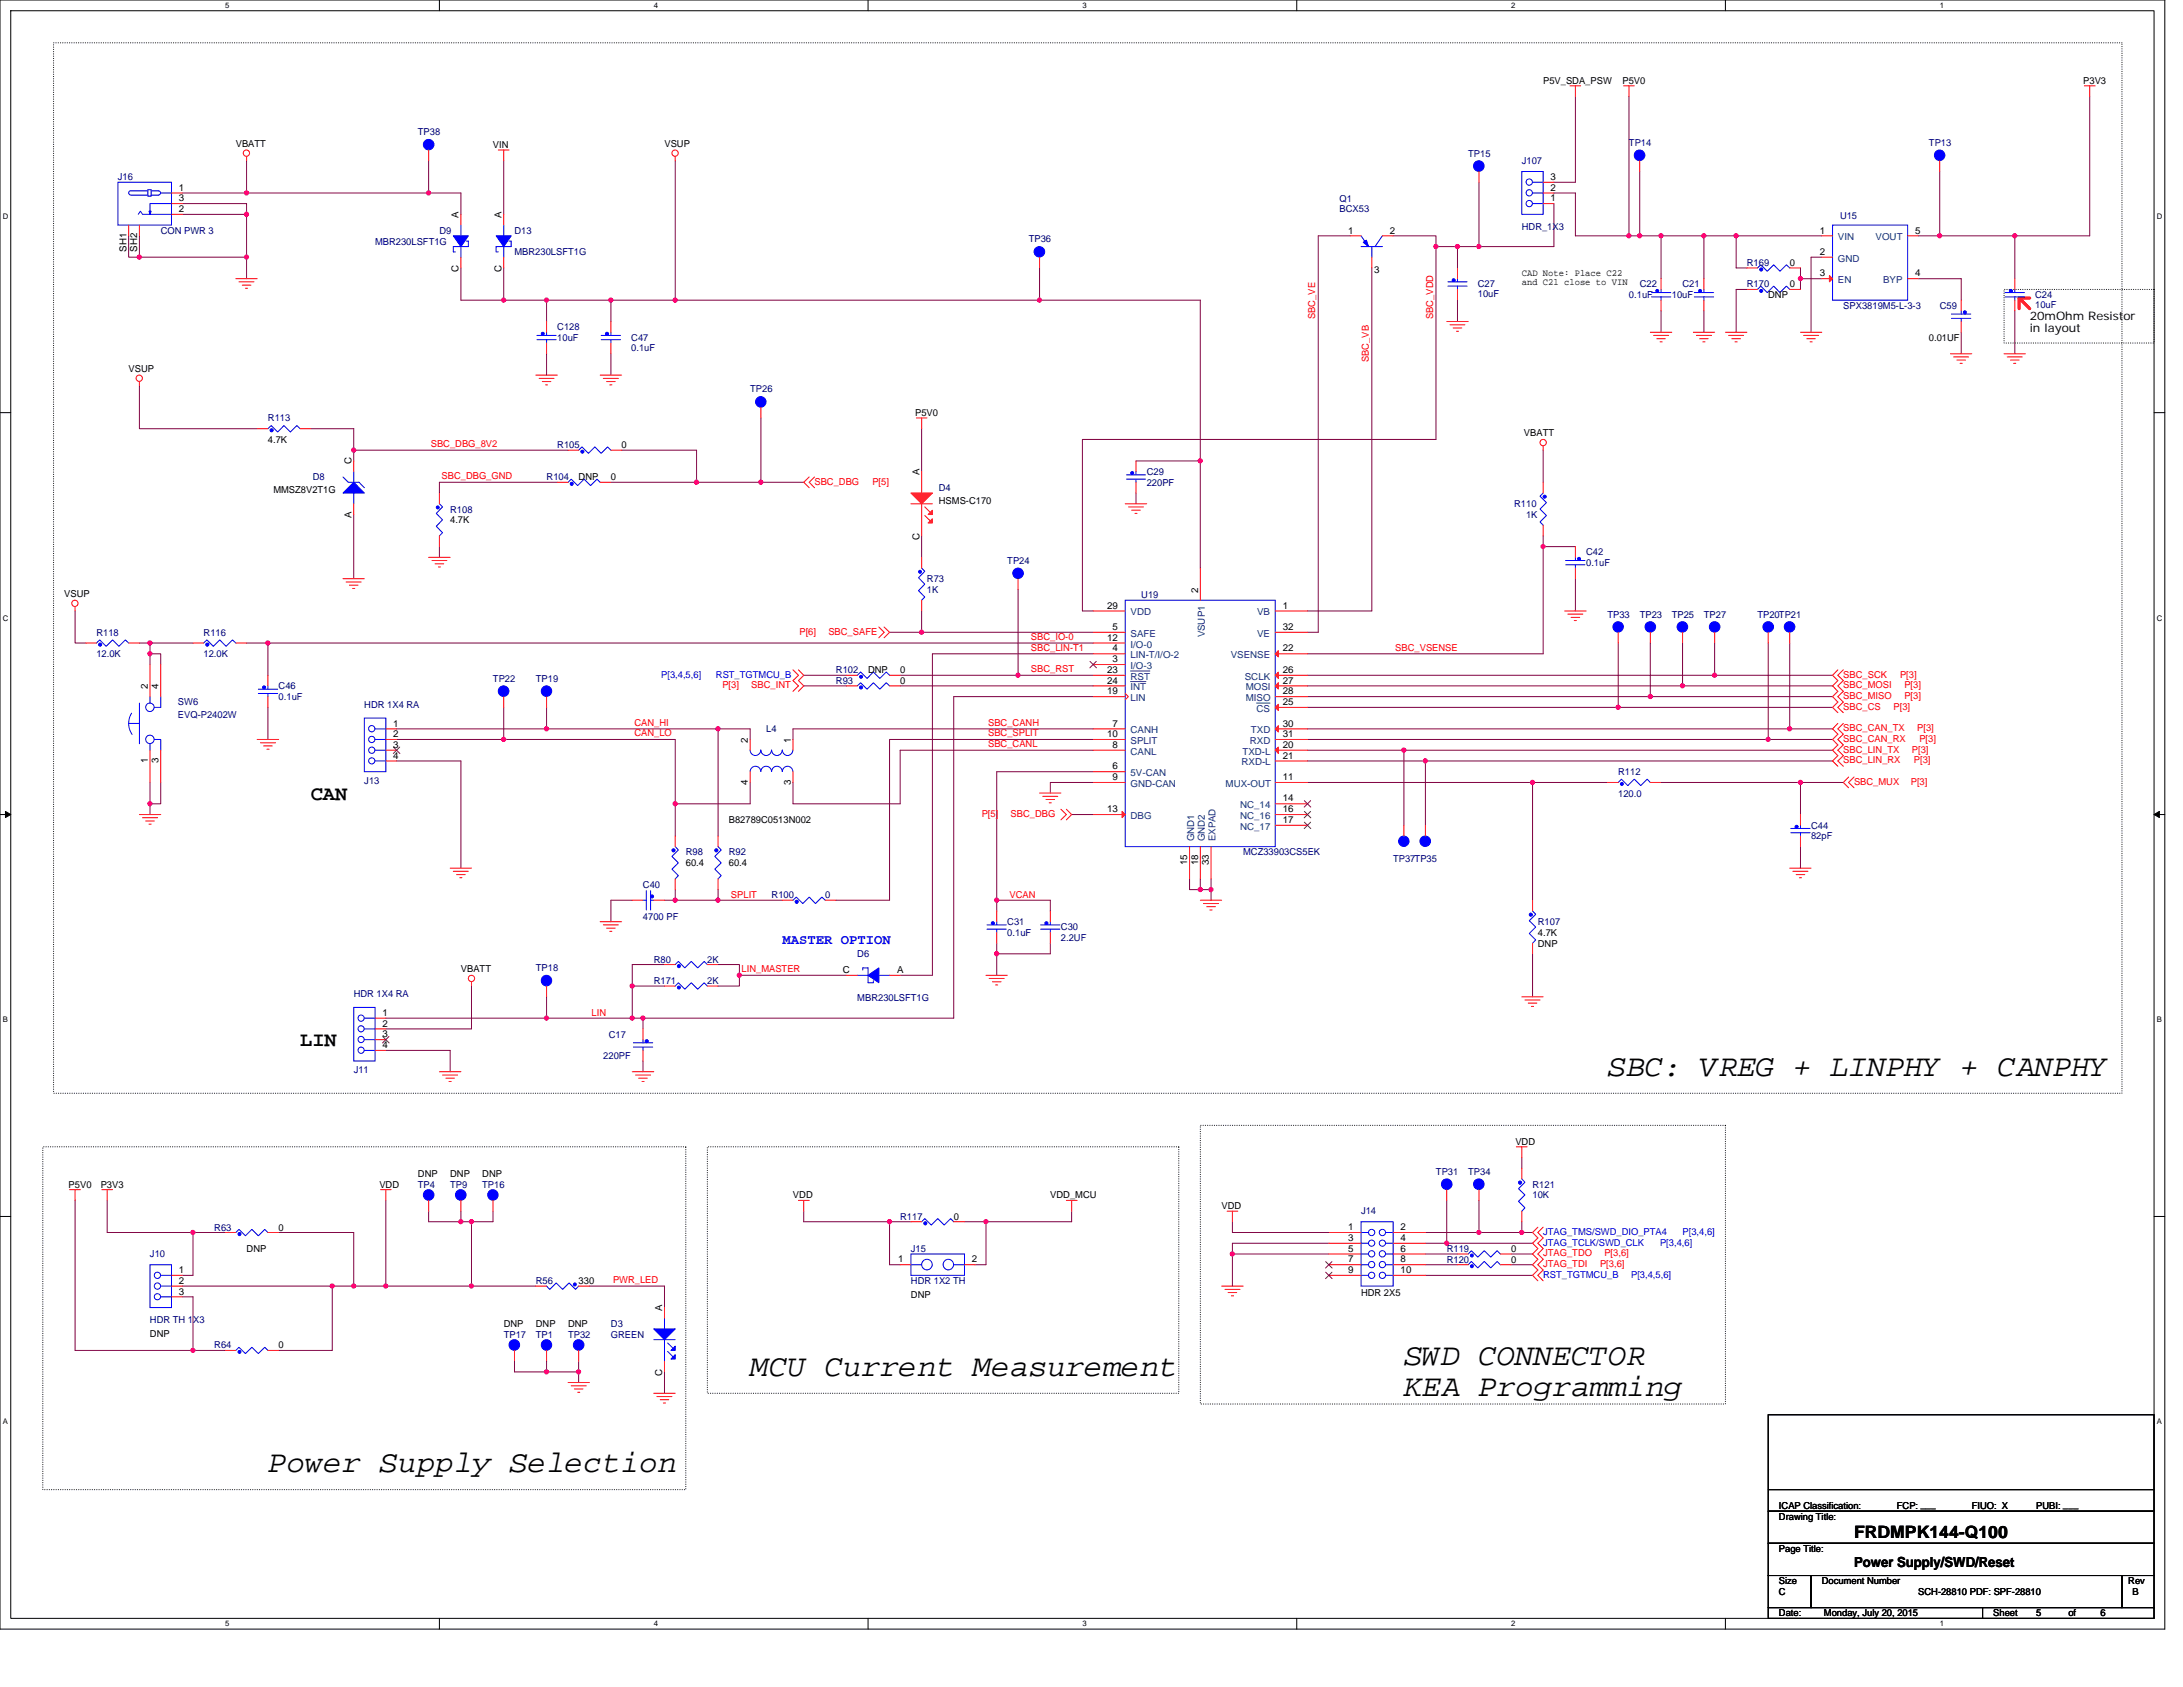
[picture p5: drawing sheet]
<svg xmlns="http://www.w3.org/2000/svg" width="279mm" height="216mm" viewBox="0 0 279 216" stroke-linecap="round" stroke-linejoin="round" font-family="sans-serif">
<defs><g id="words">
<g font-size="4">
<text x="205.7" y="137.7">SBC: VREG + LINPHY + CANPHY</text>
<text x="96" y="176.1">MCU Current Measurement</text>
<text x="179.7" y="174.7">SWD CONNECTOR</text>
<text x="179.7" y="178.6">KEA Programming</text>
<text x="34.3" y="188.4">Power Supply Selection</text>
</g>
<g font-size="2.6">
<text x="39.8" y="102.3">CAN</text>
<text x="38.4" y="133.9">LIN</text>
</g>
<text font-size="2.2" x="237.3" y="196.8">FRDMPK144-Q100</text>
<text font-size="1.8" fill="#00f" x="100.1" y="120.8">MASTER OPTION</text>
<text font-size="1.8" x="237.3" y="200.5">Power Supply/SWD/Reset</text>
<g font-size="1.5">
<text x="259.8" y="41">20mOhm Resistor</text>
<text x="259.8" y="42.5">in layout</text>
</g>
<g font-size="1.2">
<text x="197.5" y="10.7">P5V_SDA_PSW</text>
<text x="207.7" y="10.7">P5V0</text>
<text x="266.6" y="10.7">P3V3</text>
<text x="30.2" y="18.8">VBATT</text>
<text x="63.1" y="19">VIN</text>
<text x="85" y="18.8">VSUP</text>
<text x="198.5" y="23">3</text>
<text x="22.9" y="24.4">1</text>
<text x="22.9" y="27.1">2</text>
<text x="22.9" y="25.8">3</text>
<text x="58.7" y="27.9" transform="rotate(-90 58.7 27.9)">A</text>
<text x="64.2" y="27.9" transform="rotate(-90 64.2 27.9)">A</text>
<text x="172.6" y="29.9">1</text>
<text x="177.9" y="29.9">2</text>
<text x="198.5" y="25.8">1</text>
<text x="198.5" y="24.4">2</text>
<text x="232.9" y="29.9">1</text>
<text x="245.1" y="29.9">5</text>
<text x="16.2" y="32.2" transform="rotate(-90 16.2 32.2)">SH1</text>
<text x="17.5" y="32.2" transform="rotate(-90 17.5 32.2)">SH2</text>
<text x="58.7" y="34.8" transform="rotate(-90 58.7 34.8)">C</text>
<text x="64.2" y="34.8" transform="rotate(-90 64.2 34.8)">C</text>
<text x="175.9" y="35">3</text>
<text x="194.8" y="35.3">CAD Note: Place C22</text>
<text x="229.1" y="34">0</text>
<text x="232.9" y="35.4">3</text>
<text x="232.9" y="32.6">2</text>
<text x="245.1" y="35.4">4</text>
<text x="194.8" y="36.5">and C21 close to VIN</text>
<text x="226.3" y="38.2">DNP</text>
<text x="229.1" y="36.8">0</text>
<text x="16.5" y="47.6">VSUP</text>
<text x="246.9" y="43.6">0.01UF</text>
<text x="117.1" y="53.3">P5V0</text>
<text x="34.3" y="56.7">4.7K</text>
<text x="45" y="59.4" transform="rotate(-90 45 59.4)">C</text>
<text x="79.6" y="57.4">0</text>
<text x="195.1" y="55.9">VBATT</text>
<text x="35" y="63.1">MMSZ8V2T1G</text>
<text x="74.1" y="61.5">DNP</text>
<text x="78.2" y="61.5">0</text>
<text x="117.7" y="60.8" transform="rotate(-90 117.7 60.8)">A</text>
<text x="120.2" y="64.5">HSMS-C170</text>
<text x="45" y="66.3" transform="rotate(-90 45 66.3)">A</text>
<text x="57.6" y="67">4.7K</text>
<text x="117.7" y="69.1" transform="rotate(-90 117.7 69.1)">C</text>
<text x="8.2" y="76.4">VSUP</text>
<text x="141.7" y="77.9">29</text>
<text x="153.3" y="75.9" transform="rotate(-90 153.3 75.9)">2</text>
<text x="164.2" y="77.9">1</text>
<text x="141.7" y="82">12</text>
<text x="142.4" y="80.6">5</text>
<text x="142.4" y="83.4">4</text>
<text x="164.2" y="83.4">22</text>
<text x="164.2" y="80.6">32</text>
<text x="18.9" y="88.2" transform="rotate(-90 18.9 88.2)">2</text>
<text x="20.3" y="88.2" transform="rotate(-90 20.3 88.2)">4</text>
<text x="111.1" y="86.2">DNP</text>
<text x="115.2" y="86.2">0</text>
<text x="115.2" y="87.5">0</text>
<text x="141.7" y="86.1">23</text>
<text x="141.7" y="87.5">24</text>
<text x="141.7" y="88.9">19</text>
<text x="142.4" y="84.8">3</text>
<text x="164.2" y="87.5">27</text>
<text x="164.2" y="88.9">28</text>
<text x="164.2" y="86.1">26</text>
<text x="50.3" y="93">1</text>
<text x="50.3" y="94.3">2</text>
<text x="50.3" y="95.7">3</text>
<text x="95.7" y="95.1" transform="rotate(-90 95.7 95.1)">2</text>
<text x="101.2" y="95.1" transform="rotate(-90 101.2 95.1)">1</text>
<text x="141.7" y="94.3">10</text>
<text x="142.4" y="95.7">8</text>
<text x="142.4" y="93">7</text>
<text x="164.2" y="93">30</text>
<text x="164.2" y="94.3">31</text>
<text x="164.2" y="95.7">20</text>
<text x="164.2" y="90.2">25</text>
<text x="18.9" y="97.7" transform="rotate(-90 18.9 97.7)">1</text>
<text x="20.3" y="97.7" transform="rotate(-90 20.3 97.7)">3</text>
<text x="50.3" y="97.1">4</text>
<text x="95.7" y="100.4" transform="rotate(-90 95.7 100.4)">4</text>
<text x="101.2" y="100.4" transform="rotate(-90 101.2 100.4)">3</text>
<text x="142.4" y="99.8">9</text>
<text x="142.4" y="98.5">6</text>
<text x="164.2" y="99.8">11</text>
<text x="164.2" y="97.1">21</text>
<text x="93.3" y="105.4">B82789C0513N002</text>
<text x="141.7" y="103.9">13</text>
<text x="164.2" y="105.3">17</text>
<text x="164.2" y="103.9">16</text>
<text x="164.2" y="102.6">14</text>
<text x="87.8" y="110.8">60.4</text>
<text x="93.3" y="110.8">60.4</text>
<text x="152" y="110.7" transform="rotate(-90 152 110.7)">15</text>
<text x="153.3" y="110.7" transform="rotate(-90 153.3 110.7)">18</text>
<text x="154.7" y="110.7" transform="rotate(-90 154.7 110.7)">33</text>
<text x="196.8" y="119.8">4.7K</text>
<text x="59" y="124.4">VBATT</text>
<text x="107.9" y="124.5">C</text>
<text x="114.8" y="124.5">A</text>
<text x="196.8" y="121.1">DNP</text>
<text x="49" y="130">1</text>
<text x="49" y="131.4">2</text>
<text x="49" y="132.8">3</text>
<text x="49" y="134.1">4</text>
<text x="194" y="146.5">VDD</text>
<text x="8.8" y="152">P5V0</text>
<text x="12.9" y="152">P3V3</text>
<text x="48.6" y="152">VDD</text>
<text x="53.5" y="150.6">DNP</text>
<text x="57.6" y="150.6">DNP</text>
<text x="61.7" y="150.6">DNP</text>
<text x="101.5" y="153.4">VDD</text>
<text x="134.4" y="153.4">VDD_MCU</text>
<text x="156.4" y="154.7">VDD</text>
<text x="31.6" y="160.2">DNP</text>
<text x="35.7" y="157.5">0</text>
<text x="115" y="161.6">1</text>
<text x="122.1" y="156.1">0</text>
<text x="124.4" y="161.6">2</text>
<text x="172.6" y="157.4">1</text>
<text x="172.6" y="158.8">3</text>
<text x="172.6" y="160.2">5</text>
<text x="172.6" y="161.6">7</text>
<text x="179.3" y="157.4">2</text>
<text x="179.3" y="158.8">4</text>
<text x="179.3" y="160.2">6</text>
<text x="179.3" y="161.6">8</text>
<text x="193.4" y="160.2">0</text>
<text x="193.4" y="161.6">0</text>
<text x="22.9" y="162.9">1</text>
<text x="22.9" y="164.3">2</text>
<text x="22.9" y="165.7">3</text>
<text x="74.1" y="164.3">330</text>
<text x="84.8" y="167.8" transform="rotate(-90 84.8 167.8)">A</text>
<text x="116.6" y="166.1">DNP</text>
<text x="172.6" y="162.9">9</text>
<text x="174.2" y="165.9">HDR 2X5</text>
<text x="179.3" y="162.9">10</text>
<text x="19.2" y="171.1">DNP</text>
<text x="35.7" y="172.6">0</text>
<text x="64.5" y="169.8">DNP</text>
<text x="68.6" y="169.8">DNP</text>
<text x="72.7" y="169.8">DNP</text>
<text x="84.8" y="176.1" transform="rotate(-90 84.8 176.1)">C</text>
<text x="227.7" y="194.5">Drawing Title:</text>
<text x="227.7" y="193.1">ICAP Classification:</text>
<text x="242.8" y="193.1">FCP: ___</text>
<text x="252.4" y="193.1">FIUO: X</text>
<text x="260.6" y="193.1">PUBI: ___</text>
<text x="227.7" y="202.8">Size</text>
<text x="227.7" y="198.6">Page Title:</text>
<text x="233.2" y="202.8">Document Number</text>
<text x="272.4" y="202.8">Rev</text>
<text x="227.7" y="206.9">Date:</text>
<text x="227.7" y="204.1">C</text>
<text x="233.4" y="206.9">Monday, July 20, 2015</text>
<text x="245.5" y="204.1">SCH-28810 PDF: SPF-28810</text>
<text x="255.1" y="206.9">Sheet</text>
<text x="260.6" y="206.9">5</text>
<text x="264.7" y="206.9">of</text>
<text x="268.8" y="206.9">6</text>
<text x="272.9" y="204.1">B</text>
</g>
<g font-size="1.2" fill="#000080">
<text x="53.5" y="17.3">TP38</text>
<text x="15.1" y="23.1">J16</text>
<text x="187.9" y="20">TP15</text>
<text x="194.8" y="21">J107</text>
<text x="208.5" y="18.7">TP14</text>
<text x="246.9" y="18.7">TP13</text>
<text x="20.6" y="29.9">CON PWR 3</text>
<text x="56.2" y="29.9">D9</text>
<text x="65.8" y="29.9">D13</text>
<text x="171.4" y="25.8">Q1</text>
<text x="171.4" y="27.2">BCX53</text>
<text x="194.8" y="29.4">HDR_1X3</text>
<text x="235.5" y="28">U15</text>
<text x="48" y="31.3">MBR230LSFT1G</text>
<text x="65.8" y="32.7">MBR230LSFT1G</text>
<text x="131.7" y="31">TP36</text>
<text x="223.6" y="34">R169</text>
<text x="189.1" y="36.8">C27</text>
<text x="189.1" y="38">10uF</text>
<text x="208.5" y="38.2">0.1uF</text>
<text x="209.9" y="36.8">C22</text>
<text x="214" y="38.2">10uF</text>
<text x="215.3" y="36.8">C21</text>
<text x="223.6" y="36.8">R170</text>
<text x="235.9" y="39.5">SPX3819M5-L-3-3</text>
<text x="248.3" y="39.5">C59</text>
<text x="260.5" y="38.2">C24</text>
<text x="260.5" y="39.4">10uF</text>
<text x="71.3" y="42.3">C128</text>
<text x="71.3" y="43.6">10uF</text>
<text x="80.8" y="43.6">C47</text>
<text x="80.8" y="44.9">0.1uF</text>
<text x="34.3" y="53.9">R113</text>
<text x="96" y="50.2">TP26</text>
<text x="71.3" y="57.4">R105</text>
<text x="40" y="61.5">D8</text>
<text x="57.6" y="65.6">R108</text>
<text x="70" y="61.5">R104</text>
<text x="120.2" y="62.8">D4</text>
<text x="146.8" y="60.8">C29</text>
<text x="146.8" y="62.2">220PF</text>
<text x="193.8" y="64.9">R110</text>
<text x="195.3" y="66.3">1K</text>
<text x="203" y="71.1">C42</text>
<text x="118.6" y="74.5">R73</text>
<text x="118.6" y="75.9">1K</text>
<text x="128.9" y="72.2">TP24</text>
<text x="146.1" y="76.6">U19</text>
<text x="203" y="72.5">0.1uF</text>
<text x="12.3" y="81.4">R118</text>
<text x="26.1" y="81.4">R116</text>
<text x="205.7" y="79">TP33</text>
<text x="209.9" y="79">TP23</text>
<text x="214" y="79">TP25</text>
<text x="218.1" y="79">TP27</text>
<text x="224.9" y="79">TP20TP21</text>
<text x="12.3" y="84.1">12.0K</text>
<text x="26.1" y="84.1">12.0K</text>
<text x="35.7" y="88.2">C46</text>
<text x="35.7" y="89.6">0.1uF</text>
<text x="63.1" y="87.3">TP22</text>
<text x="68.6" y="87.3">TP19</text>
<text x="107" y="86.2">R102</text>
<text x="107" y="87.5">R93</text>
<text x="22.8" y="90.3">SW6</text>
<text x="22.8" y="91.9">EVQ-P2402W</text>
<text x="46.6" y="90.6">HDR 1X4 RA</text>
<text x="98.1" y="93.7">L4</text>
<text x="46.6" y="100.3">J13</text>
<text x="207.1" y="99.2">R112</text>
<text x="207.1" y="101.9">120.0</text>
<text x="231.8" y="106">C44</text>
<text x="231.8" y="107.4">82pF</text>
<text x="82.3" y="113.6">C40</text>
<text x="87.8" y="109.5">R98</text>
<text x="93.3" y="109.5">R92</text>
<text x="159.1" y="109.5">MCZ33903CS5EK</text>
<text x="178.3" y="110.3">TP37TP35</text>
<text x="82.3" y="117.7">4700 PF</text>
<text x="98.8" y="115">R100</text>
<text x="105.6" y="115">0</text>
<text x="128.9" y="118.4">C31</text>
<text x="128.9" y="119.8">0.1uF</text>
<text x="135.8" y="119.1">C30</text>
<text x="196.8" y="118.4">R107</text>
<text x="68.6" y="124.3">TP18</text>
<text x="83.7" y="123.2">R80</text>
<text x="83.7" y="125.9">R171</text>
<text x="90.5" y="125.9">2K</text>
<text x="90.5" y="123.2">2K</text>
<text x="109.7" y="122.5">D6</text>
<text x="135.8" y="120.5">2.2UF</text>
<text x="45.3" y="127.6">HDR 1X4 RA</text>
<text x="109.7" y="128.1">MBR230LSFT1G</text>
<text x="45.3" y="137.3">J11</text>
<text x="77.2" y="135.6">220PF</text>
<text x="77.9" y="132.8">C17</text>
<text x="53.5" y="152">TP4</text>
<text x="57.6" y="152">TP9</text>
<text x="61.7" y="152">TP16</text>
<text x="174.2" y="155.4">J14</text>
<text x="183.8" y="150.3">TP31</text>
<text x="187.9" y="150.3">TP34</text>
<text x="196.2" y="152">R121</text>
<text x="196.2" y="153.4">10K</text>
<text x="19.2" y="160.9">J10</text>
<text x="27.4" y="157.5">R63</text>
<text x="115.2" y="156.1">R117</text>
<text x="116.6" y="160.2">J15</text>
<text x="185.2" y="160.2">R119</text>
<text x="185.2" y="161.6">R120</text>
<text x="68.6" y="164.3">R56</text>
<text x="116.6" y="164.3">HDR 1X2 TH</text>
<text x="19.2" y="169.3">HDR TH 1X3</text>
<text x="27.4" y="172.6">R64</text>
<text x="64.5" y="171.2">TP17</text>
<text x="68.6" y="171.2">TP1</text>
<text x="72.7" y="171.2">TP32</text>
<text x="78.2" y="169.8">D3</text>
<text x="78.2" y="171.2">GREEN</text>
</g>
<g font-size="1.2" fill="#004080">
<text x="235.2" y="30.8">VIN</text>
<text x="235.2" y="33.5">GND</text>
<text x="240.1" y="30.8">VOUT</text>
<text x="235.2" y="36.2">EN</text>
<text x="241" y="36.2">BYP</text>
<text x="144.7" y="81.5">SAFE</text>
<text x="144.7" y="82.9">I/O-0</text>
<text x="144.7" y="78.8">VDD</text>
<text x="154.2" y="81.6" transform="rotate(-90 154.2 81.6)">VSUP1</text>
<text x="160.9" y="78.8">VB</text>
<text x="160.9" y="81.5">VE</text>
<text x="144.7" y="85.6">I/O-3</text>
<text x="144.7" y="84.2">LIN-T/I/O-2</text>
<text x="144.7" y="89.7">LIN</text>
<text x="144.7" y="87">RST</text>
<text x="144.7" y="88.3">INT</text>
<text x="157.5" y="84.2">VSENSE</text>
<text x="159.3" y="87">SCLK</text>
<text x="159.4" y="88.3">MOSI</text>
<text x="159.4" y="89.7">MISO</text>
<text x="144.7" y="93.9">CANH</text>
<text x="144.7" y="95.2">SPLIT</text>
<text x="160" y="95.2">RXD</text>
<text x="160.1" y="93.9">TXD</text>
<text x="160.8" y="91.1">CS</text>
<text x="144.7" y="96.6">CANL</text>
<text x="144.7" y="100.7">GND-CAN</text>
<text x="144.7" y="99.3">5V-CAN</text>
<text x="156.9" y="100.7">MUX-OUT</text>
<text x="158.9" y="98">RXD-L</text>
<text x="159" y="96.6">TXD-L</text>
<text x="144.7" y="104.8">DBG</text>
<text x="152.8" y="107.7" transform="rotate(-90 152.8 107.7)">GND1</text>
<text x="154.2" y="107.7" transform="rotate(-90 154.2 107.7)">GND2</text>
<text x="155.6" y="107.7" transform="rotate(-90 155.6 107.7)">EXPAD</text>
<text x="158.7" y="106.2">NC_17</text>
<text x="158.7" y="104.8">NC_16</text>
<text x="158.7" y="103.4">NC_14</text>
</g>
<g font-size="1.2" fill="#f00">
<text x="168.3" y="40.9" transform="rotate(-90 168.3 40.9)">SBC_VE</text>
<text x="183.4" y="40.9" transform="rotate(-90 183.4 40.9)">SBC_VDD</text>
<text x="175.2" y="46.4" transform="rotate(-90 175.2 46.4)">SBC_VB</text>
<text x="55.1" y="57.2">SBC_DBG_8V2</text>
<text x="56.5" y="61.3">SBC_DBG_GND</text>
<text x="104.2" y="62">SBC_DBG</text>
<text x="111.7" y="62">P[5]</text>
<text x="102.3" y="81.2">P[6]</text>
<text x="106" y="81.2">SBC_SAFE</text>
<text x="132" y="81.9">SBC_IO-0</text>
<text x="132" y="83.3">SBC_LIN-T1</text>
<text x="178.6" y="83.3">SBC_VSENSE</text>
<text x="92.5" y="88.1">P[3]</text>
<text x="96.2" y="88.1">SBC_INT</text>
<text x="132" y="86">SBC_RST</text>
<text x="235.9" y="88.1">SBC_MOSI</text>
<text x="235.9" y="86.7">SBC_SCK</text>
<text x="235.9" y="89.5">SBC_MISO</text>
<text x="243.2" y="86.7">P[3]</text>
<text x="243.7" y="88.1">P[3]</text>
<text x="243.7" y="89.5">P[3]</text>
<text x="81.2" y="92.9">CAN_HI</text>
<text x="81.2" y="94.3">CAN_LO</text>
<text x="126.5" y="94.3">SBC_SPLIT</text>
<text x="126.5" y="92.9">SBC_CANH</text>
<text x="126.5" y="95.6">SBC_CANL</text>
<text x="235.9" y="90.8">SBC_CS</text>
<text x="235.9" y="93.6">SBC_CAN_TX</text>
<text x="235.9" y="95">SBC_CAN_RX</text>
<text x="242.4" y="90.8">P[3]</text>
<text x="245.4" y="93.6">P[3]</text>
<text x="245.7" y="95">P[3]</text>
<text x="235.9" y="96.3">SBC_LIN_TX</text>
<text x="235.9" y="97.7">SBC_LIN_RX</text>
<text x="237.3" y="100.4">SBC_MUX</text>
<text x="244.6" y="100.4">P[3]</text>
<text x="244.7" y="96.3">P[3]</text>
<text x="245" y="97.7">P[3]</text>
<text x="125.6" y="104.5">P[5]</text>
<text x="129.3" y="104.5">SBC_DBG</text>
<text x="93.6" y="114.9">SPLIT</text>
<text x="129.2" y="114.9">VCAN</text>
<text x="94.9" y="124.4">LIN_MASTER</text>
<text x="75.7" y="130">LIN</text>
<text x="197.5" y="160.8">JTAG_TDO</text>
<text x="205.3" y="160.8">P[3,6]</text>
<text x="78.5" y="164.2">PWR_LED</text>
<text x="197.5" y="162.2">JTAG_TDI</text>
<text x="204.8" y="162.2">P[3,6]</text>
</g>
<g font-size="1.2" fill="#00f">
<text x="84.6" y="86.7">P[3,4,5,6]</text>
<text x="91.6" y="86.7">RST_TGTMCU_B</text>
<text x="197.5" y="158">JTAG_TMS/SWD_DIO_PTA4</text>
<text x="197.5" y="159.4">JTAG_TCLK/SWD_CLK</text>
<text x="212.5" y="159.4">P[3,4,6]</text>
<text x="215.4" y="158">P[3,4,6]</text>
<text x="197.5" y="163.5">RST_TGTMCU_B</text>
<text x="208.8" y="163.5">P[3,4,5,6]</text>
</g>
<g font-size="1">
<text x="28.8" y="1">5</text>
<text x="83.7" y="1">4</text>
<text x="138.5" y="1">3</text>
<text x="193.4" y="1">2</text>
<text x="248.3" y="1">1</text>
<text x=".4" y="28">D</text>
<text x="276.1" y="28">D</text>
<text x=".4" y="79.4">C</text>
<text x="276.1" y="79.4">C</text>
<text x=".4" y="130.9">B</text>
<text x="276.1" y="130.9">B</text>
<text x=".4" y="182.3">A</text>
<text x="276.1" y="182.3">A</text>
<text x="28.8" y="208.2">5</text>
<text x="83.7" y="208.2">4</text>
<text x="138.5" y="208.2">3</text>
<text x="193.4" y="208.2">2</text>
<text x="248.3" y="208.2">1</text>
</g>
</g></defs>
<path d="M0 0h277.1v208.5h-277.1zM1.4 1.4h274.3v205.7h-274.3z" fill="none" stroke="#000" stroke-width=".13"/>
<g fill="#fff">
<path d="M28.8 .1h.6v1.1h-.6z"/>
<path d="M28.8 207.3h.6v1.1h-.6z"/>
</g>
<path d="M56.2 0v1.4M56.2 207.1v1.4" fill="none" stroke="#000" stroke-width=".13"/>
<g fill="#fff">
<path d="M83.7 .1h.5v1.1h-.5z"/>
<path d="M83.7 207.3h.5v1.1h-.5z"/>
</g>
<path d="M111.1 0v1.4M111.1 207.1v1.4" fill="none" stroke="#000" stroke-width=".13"/>
<g fill="#fff">
<path d="M138.5 .1h.6v1.1h-.6z"/>
<path d="M138.5 207.3h.6v1.1h-.6z"/>
</g>
<path d="M166 0v1.4M166 207.1v1.4" fill="none" stroke="#000" stroke-width=".13"/>
<g fill="#fff">
<path d="M193.4 .1h.6v1.1h-.6z"/>
<path d="M193.4 207.3h.6v1.1h-.6z"/>
</g>
<path d="M220.8 0v1.4M220.8 207.1v1.4" fill="none" stroke="#000" stroke-width=".13"/>
<g fill="#fff">
<path d="M248.3 .1h.5v1.1h-.5z"/>
<path d="M248.3 207.3h.5v1.1h-.5z"/>
<path d="M.4 27.1h.7v1.1h-.7z"/>
<path d="M276.1 27.1h.7v1.1h-.7z"/>
<path d="M.4 78.5h.7v1.1h-.7z"/>
<path d="M276.1 78.5h.7v1.1h-.7z"/>
</g>
<path d="M0 52.8h1.4M275.7 52.8h1.4" fill="none" stroke="#000" stroke-width=".13"/>
<g fill="#fff">
<path d="M.4 130h.6v1.1h-.6z"/>
<path d="M276.1 130h.6v1.1h-.6z"/>
</g>
<path d="M0 104.2h1.4M275.7 104.2h1.4" fill="none" stroke="#000" stroke-width=".13"/>
<path d="M.7 103.8l.7 .4-.7 .4zM275.7 104.2l.7-.4v.8z" fill="#000" stroke="#000" stroke-width=".13"/>
<g fill="#fff">
<path d="M.4 181.4h.6v1.1h-.6z"/>
<path d="M276.1 181.4h.6v1.1h-.6z"/>
</g>
<path d="M0 155.7h1.4M275.7 155.7h1.4M226.3 193.4h49.4v4.1h-49.4zM226.3 197.5h49.4v4.1h-49.4zM226.3 181.1h49.4v12.3h-49.4zM226.3 190.6h49.4M226.3 201.6h5.5v4.1h-5.5zM226.3 205.7h27.4v1.4h-27.4zM231.8 201.6h39.8v4.1h-39.8zM253.7 205.7h22v1.4h-22zM271.6 201.6h4.1v4.1h-4.1z" fill="none" stroke="#000" stroke-width=".13"/>
<path d="M6.9 5.5h264.7v134.4h-264.7zM256.5 37h19.2v6.9h-19.2zM5.5 146.8h82.3v43.8h-82.3zM90.5 146.8h60.4v31.5h-60.4zM153.6 144h67.2v35.7h-67.2z" fill="none" stroke="#000" stroke-width=".13" stroke-dasharray="0 .3"/>
<path d="M258.4 38.1h1.4M258.4 39.5v-1.4l1.4 1.4" fill="none" stroke="#f00" stroke-width=".4"/>
<g fill="none" stroke="#800040" stroke-width=".13">
<path d="M201.6 12.3v11h-2.7M208.5 12.3v17.9M267.5 12.3v17.9h-9.6M16.5 30.2v2.7h1.3M17.8 30.2v2.7h13.8M23.3 26.1h8.3v1.3M23.3 27.4h8.3v5.5M23.3 24.7h8.3M31.6 20.6v4.1h23.3M31.6 32.9v2.8M54.9 20.6v4.1M54.9 24.7h4.1v2.7"/>
<path d="M59 34.3v4.1h5.5M64.5 34.3v4.1M64.5 20.6v6.8M64.5 38.4h5.5M78.2 38.4h-8.2v2.7M86.4 20.6v17.8M86.4 38.4h46.7M86.4 38.4h-8.2v2.7M133.1 34.3v4.1h20.5v20.6M172.8 30.2h-4.1v50.7h-1.4M175.6 34.3v43.9h-8.3M178.3 30.2h5.5v1.4"/>
<path d="M183.8 31.6h2.7M183.8 31.6v24.6h-45.3v22h1.4M186.5 31.6h2.8M186.5 31.6v2.7M186.5 38.4v2.7M189.3 23.3v8.3M198.9 24.7h2.7v5.5h6.9M198.9 26.1v5.5h-9.6M208.5 30.2h1.4M209.9 30.2h2.7M209.9 21.9v8.3M212.6 39.8v2.7"/>
<path d="M212.6 30.2v5.5M212.6 30.2h5.5M218.1 39.8v2.7M218.1 30.2v5.5M218.1 30.2h4.1v4.1h1.4M222.2 30.2h11M223.6 37h-1.4v5.5M230.4 35.7v1.3M230.4 34.3v1.4h2.8M233.2 32.9h-1.4v9.6M245.5 30.2h2.8M245.5 35.7h5.5v2.7"/>
<path d="M248.3 30.2h9.6M248.3 21.9v8.3M257.9 30.2v5.5M257.9 39.8v5.5M17.8 49.4v5.5h15.1M39.8 54.9h5.5v2.7M45.3 57.6v1.4M45.3 57.6h27.4M70 45.3v2.7M78.2 45.3v2.7M79.6 57.6h9.6v4.1M97.4 53.5v8.2"/>
<path d="M118 54.9v5.4M145.4 59h8.2M153.6 59v13.7M197.5 57.6v4.1M251 42.5v2.8M9.6 78.2v4.1h1.4M45.3 65.8v8.3M56.2 70v1.3M71.3 61.7h-15.1v1.4M78.2 61.7h11M89.2 61.7h8.2M97.4 61.7h5.5"/>
<path d="M118 78.2v2.7M118 68.6v2.7M130.3 75.4v11h9.6M145.4 63.1v1.4M197.5 70v13.7h-30.2M197.5 68.6v1.4M197.5 70h4.1M201.6 74.1v4.1M17.8 82.3h1.4M19.2 82.3v1.4M19.2 83.7v1.3M19.2 82.3h5.5"/>
<path d="M19.2 83.7h1.4v1.3M31.6 82.3h2.7M34.3 82.3v4.1M34.3 82.3h105.6M34.3 90.5v4.1M50.8 97.4h8.2v13.7M50.8 93.3h19.2M50.8 94.6h13.7M64.5 90.5v4.1M64.5 94.6h21.9v8.3M70 90.5v2.8M70 93.3h21.9"/>
<path d="M91.9 93.3h4.1v1.3M91.9 93.3v13.7M102.9 86.4h5.5M102.9 87.8h5.5M113.9 80.9h4.1M115.2 86.4h15.1M115.2 87.8h24.7M118 80.9h21.9M139.9 98.8h-12.3v16.4M139.9 89.2h-17.8v41.1h-39.8M139.9 94.6h-26v20.6h-6.9M139.9 96h-24.7v6.9h-13.7v-2.8"/>
<path d="M139.9 83.7h-20.6v41.1h-4.1M139.9 93.3h-38.4v1.3M167.3 86.4h52.2M167.3 89.2h43.9M167.3 90.5h39.8M167.3 93.3h61.8M167.3 94.6h59M167.3 87.8h48M167.3 96h12.4M167.3 97.4h15.1M179.7 96h54.8M179.7 96v9.6"/>
<path d="M182.4 97.4v8.2M182.4 97.4h52.1M207.1 82.3v8.2h27.4M211.2 82.3v6.9h23.3M215.3 82.3v5.5h19.2M219.5 82.3v4.1h15M226.3 82.3v12.3h8.2M229.1 82.3v11h5.4M19.2 100.1v2.8M20.6 100.1v2.8h-1.4v1.3M80.9 115.2h-2.7v2.8M85 115.2h1.4"/>
<path d="M86.4 115.2h5.5M86.4 113.9v1.3M86.4 102.9v4.1M91.9 115.2h8.2M91.9 113.9v1.3M96 100.1v2.8h-9.6M127.6 115.2v1.4M127.6 115.2h6.8v1.4M137.2 104.2h2.7M139.9 100.1h-5.5v1.4M152.3 112.5v1.4h1.3M153.6 112.5v1.4"/>
<path d="M153.6 113.9h1.4M155 112.5v1.4M155 113.9v1.3M167.3 100.1h28.9M196.2 100.1h9.5M196.2 100.1v15.1M212.6 100.1h17.8M230.4 100.1v4.1M230.4 100.1h5.5M230.4 108.4v2.7M49.4 134.4h8.2v2.8M49.4 130.3h20.6"/>
<path d="M60.3 126.2v5.5h-10.9M70 127.6v2.7M70 130.3h10.9M80.9 130.3h1.4M82.3 130.3v1.4M82.3 135.8v1.4M85 123.4h-4.1v2.8M85 126.2h-4.1v4.1M91.9 123.4h2.7v1.4M94.6 124.8h13.8M94.6 124.8v1.4h-2.7M127.6 120.7v1.4"/>
<path d="M127.6 122.1v2.7M134.4 120.7v1.4h-6.8M196.2 122.1v5.5M9.6 153.6v19.2h15.1M13.7 153.6v4.1h11M24.7 157.7h4.1M24.7 157.7v5.5h-1.4M35.7 157.7h9.6v6.9M49.4 153.6v11M54.9 155v1.4h4.1M59 156.4h1.3M59 155v1.4"/>
<path d="M60.3 156.4v8.2M63.1 155v1.4h-2.8M102.9 155v1.4h11M113.9 156.4h2.7M113.9 156.4v5.5h1.3M123.4 156.4h2.8M126.2 156.4v5.5h-1.4M137.2 155v1.4h-11M157.7 156.4v1.3h12.4M170.1 159.1h-12.4v1.4M182.4 159.1h2.8M182.4 157.7h6.9"/>
<path d="M185.2 153.6v5.5M185.2 159.1h11M189.3 153.6v4.1M189.3 157.7h5.5M194.8 148.1v1.4M194.8 156.4v1.3M194.8 157.7h1.4M23.3 166h1.4v6.8M23.3 164.6h19.2M24.7 172.8h4.1M42.5 164.6v8.2h-6.8M42.5 164.6h2.8"/>
<path d="M45.3 164.6h4.1M49.4 164.6h10.9M60.3 164.6h8.3M65.8 174.2v1.4h4.2M70 175.6h4.1M70 174.2v1.4M74.1 174.2v1.4M74.1 175.6v1.3M75.4 164.6h9.6v2.7M85 175.6v2.7M157.7 160.5v4.1M157.7 160.5h12.4"/>
<path d="M182.4 160.5h4.1M182.4 161.9h4.1M182.4 163.2h13.8M193.4 161.9h2.8M193.4 160.5h2.8"/>
</g>
<g fill="#f0f" stroke="#f0f" stroke-width=".13">
<circle cx="31.5" cy="27.4" r=".27"/>
<circle cx="64.5" cy="38.4" r=".27"/>
<circle cx="31.5" cy="24.7" r=".27"/>
<circle cx="54.9" cy="24.7" r=".27"/>
<circle cx="117.9" cy="80.9" r=".27"/>
<circle cx="45.3" cy="57.6" r=".27"/>
<circle cx="91.9" cy="115.2" r=".27"/>
<circle cx="86.4" cy="115.2" r=".27"/>
<circle cx="94.6" cy="124.8" r=".27"/>
<circle cx="230.4" cy="100.1" r=".27"/>
<circle cx="196.1" cy="100.1" r=".27"/>
<circle cx="80.9" cy="130.3" r=".27"/>
<circle cx="69.9" cy="130.3" r=".27"/>
<circle cx="113.8" cy="156.3" r=".27"/>
<circle cx="126.2" cy="156.3" r=".27"/>
<circle cx="257.9" cy="30.2" r=".27"/>
<circle cx="24.7" cy="157.7" r=".27"/>
<circle cx="49.4" cy="164.6" r=".27"/>
<circle cx="24.7" cy="172.8" r=".27"/>
<circle cx="42.5" cy="164.6" r=".27"/>
<circle cx="157.7" cy="160.5" r=".27"/>
<circle cx="185.2" cy="159.1" r=".27"/>
<circle cx="189.3" cy="157.7" r=".27"/>
<circle cx="60.3" cy="164.6" r=".27"/>
<circle cx="60.3" cy="156.3" r=".27"/>
<circle cx="74" cy="175.6" r=".27"/>
<circle cx="69.9" cy="175.6" r=".27"/>
<circle cx="86.4" cy="38.4" r=".27"/>
<circle cx="189.3" cy="31.5" r=".27"/>
<circle cx="209.9" cy="30.2" r=".27"/>
<circle cx="208.5" cy="30.2" r=".27"/>
<circle cx="218.1" cy="30.2" r=".27"/>
<circle cx="212.6" cy="30.2" r=".27"/>
<circle cx="59" cy="156.3" r=".27"/>
<circle cx="89.1" cy="61.7" r=".27"/>
<circle cx="34.3" cy="82.3" r=".27"/>
<circle cx="97.4" cy="61.7" r=".27"/>
<circle cx="17.8" cy="32.9" r=".27"/>
<circle cx="31.5" cy="32.9" r=".27"/>
<circle cx="82.3" cy="130.3" r=".27"/>
<circle cx="45.3" cy="164.6" r=".27"/>
<circle cx="69.9" cy="93.3" r=".27"/>
<circle cx="64.5" cy="94.6" r=".27"/>
<circle cx="80.9" cy="126.2" r=".27"/>
<circle cx="248.3" cy="30.2" r=".27"/>
<circle cx="186.5" cy="31.5" r=".27"/>
<circle cx="19.2" cy="102.9" r=".27"/>
<circle cx="19.2" cy="82.3" r=".27"/>
<circle cx="194.8" cy="157.7" r=".27"/>
<circle cx="69.9" cy="38.4" r=".27"/>
<circle cx="78.2" cy="38.4" r=".27"/>
<circle cx="153.6" cy="59" r=".27"/>
<circle cx="133" cy="38.4" r=".27"/>
<circle cx="130.3" cy="86.4" r=".27"/>
<circle cx="91.9" cy="93.3" r=".27"/>
<circle cx="86.4" cy="102.9" r=".27"/>
<circle cx="127.6" cy="115.2" r=".27"/>
<circle cx="219.4" cy="86.4" r=".27"/>
<circle cx="215.3" cy="87.8" r=".27"/>
<circle cx="211.2" cy="89.1" r=".27"/>
<circle cx="207.1" cy="90.5" r=".27"/>
<circle cx="229.1" cy="93.3" r=".27"/>
<circle cx="226.3" cy="94.6" r=".27"/>
<circle cx="179.7" cy="96" r=".27"/>
<circle cx="182.4" cy="97.4" r=".27"/>
<circle cx="155" cy="113.8" r=".27"/>
<circle cx="153.6" cy="113.8" r=".27"/>
<circle cx="127.6" cy="122.1" r=".27"/>
<circle cx="197.5" cy="69.9" r=".27"/>
<circle cx="19.2" cy="83.7" r=".27"/>
<circle cx="183.8" cy="31.5" r=".27"/>
<circle cx="230.4" cy="35.7" r=".27"/>
<circle cx="222.2" cy="30.2" r=".27"/>
</g>
<g fill="none" stroke="#f00" stroke-width=".13">
<path d="M54.9 19.2v1.4M63.8 19.2h1.4M64.5 19.2v1.4M200.9 11h1.4M201.6 11v1.3M207.8 11h1.4M208.5 11v1.3M266.8 11h1.4M267.5 11v1.3M16.5 28.8v1.4M17.8 28.8v1.4M21.9 24.7h1.4"/>
<path d="M21.9 27.4h1.4M21.9 26.1h1.4M30.2 35.7h2.7M30.6 36.1h1.9M31 36.5h1.1M31.4 36.9h.3M31.6 20v.6M59 27.4v1.4M59 32.9v1.4M64.5 27.4v1.4M64.5 32.9v1.4M86.4 20v.6"/>
<path d="M133.1 32.9v1.4M172.8 30.2h1.4M175.6 32.9v1.4M176.9 30.2h1.4M186.5 34.3v1.4M186.5 37v1.4M189.3 21.9v1.4M197.5 26.1h1.4M197.5 24.7h1.4M197.5 23.3h1.4M209.9 20.6v1.3M212.6 35.7v1.3"/>
<path d="M212.6 38.4v1.4M218.1 35.7v1.3M218.1 38.4v1.4M223.6 34.3h1.3M223.6 37h1.3M229.1 34.3h1.3M229.1 37h1.3M233.2 35.7h1.3M233.2 30.2h1.3M233.2 32.9h1.3M244.2 35.7h1.3M244.2 30.2h1.3"/>
<path d="M248.3 20.6v1.3M251 38.4v1.4M257.9 35.7v1.3M257.9 38.4v1.4M17.8 48.8v.6M32.9 54.9h1.4M38.4 54.9h1.4M45.3 59v1.3M68.6 48h2.7M69 48.4h1.9M69.4 48.8h1.1M69.8 49.3h.3"/>
<path d="M70 41.1v1.4M70 43.9v1.4M72.7 57.6h1.4M76.8 48h2.8M77.2 48.4h1.9M77.6 48.8h1.1M78 49.3h.3M78.2 57.6h1.4M78.2 41.1v1.4M78.2 43.9v1.4M97.4 52.1v1.4M117.3 53.5h1.3"/>
<path d="M118 53.5v1.4M145.4 59v1.3M185.2 41.1h2.7M185.6 41.6h1.9M186 42h1.1M186.4 42.4h.3M197.5 57.1v.5M211.2 42.5h2.8M211.6 42.9h2M212 43.3h1.1M212.5 43.8h.2M216.7 42.5h2.8"/>
<path d="M217.1 42.9h2M217.5 43.3h1.1M218 43.8h.2M220.8 42.5h2.8M221.2 42.9h2M221.7 43.3h1.1M222.1 43.8h.2M230.4 42.5h2.8M230.8 42.9h2M231.2 43.3h1.1M231.7 43.8h.2M249.6 45.3h2.8"/>
<path d="M250 45.7h2M250.5 46.1h1.1M250.9 46.5h.2M251 41.1v1.4M256.5 45.3h2.7M256.9 45.7h1.9M257.3 46.1h1.1M257.7 46.5h.3M9.6 77.6v.6M43.9 74.1h2.7M44.3 74.5h1.9M44.7 74.9h1.1"/>
<path d="M45.1 75.3h.3M45.3 64.5v1.3M54.9 71.3h2.7M55.3 71.7h1.9M55.7 72.2h1.1M56.1 72.6h.3M56.2 63.1v1.4M56.2 68.6v1.4M71.3 61.7h1.4M76.8 61.7h1.4M103.6 61l-.7 .7 .7 .7M104.2 61l-.6 .7 .6 .7"/>
<path d="M116.6 64.5h2.7M118 60.3v2.8M118 64.5v4.1M118 71.3v1.4M118 76.8v1.4M118.4 64.9l.7 .7M118.4 66l.7 .7M130.3 74.1v1.3M139.9 78.2h4.1M144 64.5h2.8M144.4 64.9h1.9M144.8 65.3h1.1"/>
<path d="M145.3 65.7h.2M145.4 61.7v1.4M153.6 72.7v4.1M163.2 78.2h4.1M197.5 61.7v1.4M197.5 67.2v1.4M200.3 78.2h2.7M200.7 78.6h1.9M201.1 79h1.1M201.5 79.4h.3M201.6 70v1.3M201.6 72.7v1.4"/>
<path d="M11 82.3h1.3M16.5 82.3h1.3M19.2 96v4.1M19.2 85v4.2M20.6 96v4.1M20.6 85v4.2M24.7 82.3h1.4M30.2 82.3h1.4M32.9 94.6h2.8M33.3 95.1h2M33.7 95.5h1.1M34.2 95.9h.2"/>
<path d="M34.3 86.4v1.4M34.3 89.2v1.3M49.4 93.3h1.4M49.4 94.6h1.4M49.4 96h1.4M49.4 97.4h1.4M64.5 89.2v1.3M70 89.2v1.3M96 94.6v1.4M96 98.8v1.3M101.5 85.7l.7 .7-.7 .7 .7 .7-.7 .7M101.5 94.6v1.4"/>
<path d="M101.5 98.8v1.3M102.2 85.7l.7 .7-.7 .7 .7 .7-.7 .7M108.4 86.4h1.3M108.4 87.8h1.3M112.5 80.2l.7 .7-.7 .7M113.2 80.2l.7 .7-.7 .7M113.9 86.4h1.3M113.9 87.8h1.3M139.9 96h4.1M139.9 80.9h4.1M139.9 93.3h4.1M139.9 98.8h4.1"/>
<path d="M139.9 94.6h4.1M139.9 82.3h4.1M139.9 85h4.1M139.9 83.7h4.1M139.9 89.2h4.1M139.9 86.4h4.1M139.9 87.8h4.1M144 88.8l.4 .4-.4 .4M163.2 90.5h4.1M163.2 86.4h4.1M163.2 87.8h4.1M163.2 89.2h4.1"/>
<path d="M163.2 93.3h4.1M163.2 83.7h4.1M163.2 97.4h4.1M163.2 96h4.1M163.2 94.6h4.1M163.2 80.9h4.1M207.1 80.9v1.4M211.2 80.9v1.4M215.3 80.9v1.4M219.5 80.9v1.4M226.3 80.9v1.4M229.1 80.9v1.4"/>
<path d="M235.2 85.7l-.7 .7 .7 .7-.7 .7 .7 .7-.7 .7 .7 .7-.7 .6 .7 .7M235.2 92.6l-.7 .7 .7 .7-.7 .6 .7 .7-.7 .7 .7 .7-.7 .7 .7 .7M235.9 85.7l-.7 .7 .7 .7-.7 .7 .7 .7-.7 .7 .7 .7-.7 .6 .7 .7M235.9 92.6l-.7 .7 .7 .7-.7 .6 .7 .7-.7 .7 .7 .7-.7 .7 .7 .7M236.6 99.4l-.7 .7 .7 .7M237.3 99.4l-.7 .7 .7 .7M17.8 104.2h2.8M18.2 104.6h2M18.6 105.1h1.1M19.1 105.5h.2M57.6 111.1h2.7M58 111.5h1.9"/>
<path d="M58.4 111.9h1.1M58.8 112.3h.3M76.8 118h2.8M77.2 118.4h1.9M77.6 118.8h1.1M78 119.2h.3M80.9 115.2h1.4M83.7 115.2h1.3M86.4 107v1.4M86.4 112.5v1.4M91.9 107v1.4M91.9 112.5v1.4"/>
<path d="M100.1 115.2h1.4M105.6 115.2h1.4M127.6 116.6v1.4M127.6 119.3v1.4M133.1 101.5h2.7M133.5 101.9h1.9M133.9 102.3h1.1M134.3 102.7h.3M134.4 116.6v1.4M134.4 119.3v1.4M135.8 103.6l.7 .6-.7 .7M136.5 103.6l.7 .6-.7 .7"/>
<path d="M139.9 100.1h4.1M139.9 104.2h4.1M152.3 108.4v4.1M153.6 115.2h2.8M153.6 108.4v4.1M154 115.6h2M154.5 116h1.1M154.9 116.5h.2M155 108.4v4.1M163.2 105.6h4.1M163.2 100.1h4.1M163.2 104.2h4.1"/>
<path d="M163.2 102.9h4.1M179.7 105.6v1.4M182.4 105.6v1.4M196.2 115.2v1.4M205.7 100.1h1.4M211.2 100.1h1.4M229.1 111.1h2.7M229.5 111.5h1.9M229.9 111.9h1.1M230.3 112.3h.3M230.4 104.2v1.4M230.4 107v1.4"/>
<path d="M48 130.3h1.4M48 131.7h1.4M48 133.1h1.4M48 134.4h1.4M56.2 137.2h2.8M56.6 137.6h2M57.1 138h1.1M57.5 138.4h.2M60.3 125.6v.6M70 126.2v1.4M80.9 137.2h2.8M81.3 137.6h2"/>
<path d="M81.7 138h1.1M82.2 138.4h.2M82.3 131.7v1.4M82.3 134.4v1.4M85 123.4h1.4M85 126.2h1.4M90.5 123.4h1.4M90.5 126.2h1.4M108.4 124.8h1.3M113.9 124.8h1.3M126.2 124.8h2.7M126.6 125.2h1.9"/>
<path d="M127 125.6h1.1M127.4 126h.3M194.8 127.6h2.7M195.2 128h1.9M195.6 128.4h1.1M196 128.8h.3M196.2 120.7v1.4M8.9 152.3h1.4M9.6 152.3v1.3M13 152.3h1.4M13.7 152.3v1.3M28.8 157.7h1.4"/>
<path d="M34.3 157.7h1.4M48.7 152.3h1.4M49.4 152.3v1.3M54.9 153.6v1.4M59 153.6v1.4M63.1 153.6v1.4M102.2 153.6h1.4M102.9 153.6v1.4M116.6 156.4h1.4M122.1 156.4h1.3M136.5 153.6h1.4M137.2 153.6v1.4"/>
<path d="M157.1 155h1.3M157.7 155v1.4M170.1 157.7h4.1M170.1 159.1h4.1M178.3 157.7h4.1M178.3 159.1h4.1M185.2 152.3v1.3M189.3 152.3v1.3M194.1 146.8h1.4M194.8 146.8v1.3M194.8 149.5v1.4M194.8 155v1.4"/>
<path d="M196.8 157.1l-.6 .6 .6 .7-.6 .7 .6 .7-.6 .7 .6 .7-.6 .7 .6 .6-.6 .7 .6 .7M197.5 157.1l-.7 .6 .7 .7-.7 .7 .7 .7-.7 .7 .7 .7-.7 .7 .7 .6-.7 .7 .7 .7M21.9 163.2h1.4M21.9 164.6h1.4M21.9 166h1.4M28.8 172.8h1.4M34.3 172.8h1.4M65.8 172.8v1.4M68.6 164.6h1.4M70 172.8v1.4M72.7 176.9h2.7M73.1 177.4h1.9"/>
<path d="M73.5 177.8h1.1M73.9 178.2h.3M74.1 164.6h1.3M74.1 172.8v1.4M83.7 178.3h2.7M84.1 178.7h1.9M84.5 179.1h1.1M84.9 179.6h.3M85 167.3v1.4M85 174.2v1.4M115.2 161.9h1.4M123.4 161.9h1.4"/>
<path d="M156.4 164.6h2.7M156.8 165h1.9M157.2 165.4h1.1M157.6 165.8h.3M170.1 160.5h4.1M170.1 161.9h4.1M170.1 163.2h4.1M178.3 160.5h4.1M178.3 161.9h4.1M178.3 163.2h4.1M186.5 160.5h1.4M186.5 161.9h1.4"/>
<path d="M192 160.5h1.4M192 161.9h1.4"/>
<circle cx="31.5" cy="19.6" r=".4"/>
<circle cx="86.4" cy="19.6" r=".4"/>
<circle cx="17.8" cy="48.4" r=".4"/>
<circle cx="197.5" cy="56.6" r=".4"/>
<circle cx="9.6" cy="77.2" r=".4"/>
<circle cx="60.3" cy="125.2" r=".4"/>
</g>
<g fill="#00f" stroke="#00f" stroke-width=".13">
<path d="M251.3 39.8h.3v.3l-.1 .1-.2-.1z" fill-rule="evenodd"/>
<path d="M45.3 61.7l1.3 1.4h-2.7z" fill-rule="evenodd"/>
<path d="M174.5 31l.4-.3 .3 .9z" fill-rule="evenodd"/>
<path d="M257.2 37.1h.3l.1 .1-.1 .2h-.3z" fill-rule="evenodd"/>
<path d="M74.4 57.7h.3v.1v.1h-.3z" fill-rule="evenodd"/>
<path d="M82.6 133.1h.3l.1 .1-.1 .2h-.3z" fill-rule="evenodd"/>
<path d="M83.7 170.1h2.7l-1.4 1.4z" fill-rule="evenodd"/>
<path d="M86.4 172.3v.5h-.5z" fill-rule="evenodd"/>
<path d="M85.9 173.9l.5-.5v.5z" fill-rule="evenodd"/>
<path d="M73 61.8h.3v.3h-.1h-.2z" fill-rule="evenodd"/>
<path d="M118.3 156.4h.3v.3l-.2 .1-.1-.1z" fill-rule="evenodd"/>
<path d="M111.1 124.8l1.4-.9v1.9z" fill-rule="evenodd"/>
<path d="M58 30.2h1.9l-.9 1.4z" fill-rule="evenodd"/>
<path d="M197.6 63.4h.2l.1 .2-.1 .1h-.2z" fill-rule="evenodd"/>
<path d="M110.1 86.5h.2l.1 .1-.1 .1h-.2z" fill-rule="evenodd"/>
<path d="M225.3 37.1h.2l.1 .1-.1 .2h-.2z" fill-rule="evenodd"/>
<path d="M33.7 87.8h.2v.3l-.1 .1-.1-.1z" fill-rule="evenodd"/>
<path d="M63.5 30.2h1.9l-.9 1.4z" fill-rule="evenodd"/>
<path d="M86.8 123.5h.2v.3h-.1h-.1z" fill-rule="evenodd"/>
<path d="M19.1 27h.2l-.1 .4z" fill-rule="evenodd"/>
<path d="M144.8 60.4h.2v.3h-.1h-.1z" fill-rule="evenodd"/>
<path d="M30.5 157.8h.3v.3h-.2h-.1z" fill-rule="evenodd"/>
<path d="M133.8 118h.3v.2v.1h-.3z" fill-rule="evenodd"/>
<path d="M126.9 118h.3l.1 .2-.1 .1h-.3z" fill-rule="evenodd"/>
<path d="M229.8 105.7h.3v.1v.1h-.3z" fill-rule="evenodd"/>
<path d="M77.5 42.6h.3l.1 .1-.1 .1h-.3z" fill-rule="evenodd"/>
<circle cx="54.9" cy="152.9" r=".68"/>
<circle cx="86.2" cy="108.8" r=".2"/>
<circle cx="30.7" cy="173" r=".19"/>
<circle cx="188.4" cy="160.7" r=".19"/>
<circle cx="59" cy="152.9" r=".68"/>
<circle cx="212.1" cy="37.2" r=".19"/>
<circle cx="73.6" cy="164.4" r=".19"/>
<circle cx="12.8" cy="82.5" r=".2"/>
<circle cx="207.6" cy="100.3" r=".19"/>
<circle cx="189.3" cy="21.2" r=".68"/>
<circle cx="97.4" cy="51.4" r=".67"/>
<circle cx="56" cy="64.9" r=".19"/>
<circle cx="248.2" cy="19.9" r=".67"/>
<circle cx="188.4" cy="162" r=".19"/>
<circle cx="207.1" cy="80.2" r=".67"/>
<circle cx="195.9" cy="117.1" r=".2"/>
<circle cx="130.3" cy="73.4" r=".67"/>
<circle cx="54.9" cy="18.5" r=".67"/>
<circle cx="26.5" cy="82.5" r=".2"/>
<circle cx="64.5" cy="88.5" r=".68"/>
<circle cx="117.8" cy="73.2" r=".19"/>
<circle cx="69.9" cy="88.4" r=".67"/>
<circle cx="225.4" cy="34.5" r=".2"/>
<circle cx="133" cy="32.2" r=".67"/>
<circle cx="69.9" cy="172.1" r=".67"/>
<circle cx="69.5" cy="42.7" r=".19"/>
<circle cx="182.4" cy="107.7" r=".67"/>
<circle cx="202.1" cy="71.5" r=".19"/>
<circle cx="211.2" cy="80.2" r=".67"/>
<circle cx="186.1" cy="35.9" r=".19"/>
<circle cx="65.8" cy="172.1" r=".68"/>
<circle cx="179.7" cy="107.7" r=".67"/>
<circle cx="34.8" cy="55.1" r=".2"/>
<circle cx="74.1" cy="172.1" r=".68"/>
<circle cx="185.2" cy="151.6" r=".68"/>
<circle cx="209.8" cy="19.9" r=".68"/>
<circle cx="219.5" cy="80.2" r=".67"/>
<circle cx="91.7" cy="108.8" r=".2"/>
<circle cx="102" cy="115.4" r=".2"/>
<circle cx="110.2" cy="88" r=".2"/>
<circle cx="189.3" cy="151.6" r=".68"/>
<circle cx="226.3" cy="80.2" r=".67"/>
<circle cx="86.9" cy="126.4" r=".19"/>
<circle cx="217.6" cy="37.2" r=".19"/>
<circle cx="229" cy="80.2" r=".67"/>
<circle cx="215.3" cy="80.2" r=".67"/>
<circle cx="194.6" cy="151.4" r=".2"/>
<circle cx="83.5" cy="114.7" r=".19"/>
<circle cx="63.1" cy="152.9" r=".67"/>
<circle cx="69.9" cy="125.5" r=".67"/>
</g>
<g fill="none" stroke="#00f" stroke-width=".13">
<path d="M15.1 23.3h6.8v5.5h-6.8zM16.7 25h2.2M17.7 27.4l.3-.4 .2 .4h3.7M18.9 24.3h.4v.8h-.4zM18.9 24.4h-2.2a.26 .26 0 0 0-.2 .3 .26 .26 0 0 0 .2 .3M19.3 24.4h1a.26 .26 0 0 1 .3 .3 .26 .26 0 0 1-.3 .3M19.3 25h1M20.6 24.7h1.3M21.9 26.1h-2.7v.9M59 28.8v1.4M59 31.6v1.3M59.7 30.9h.2v.7h-1.9v.6h.3"/>
<path d="M64.5 28.8v1.4M64.5 31.6v1.3M65.2 30.9h.2v.7h-1.9v.6h.3M174.2 31.6h2.7M174.2 30.2l1 1.4M175.6 31.6v1.3M176.9 30.2l-.9 1.4M185.3 36.6h2.5M185.3 36.1h2.5M186.5 36.6v.4M186.5 35.7v.4M194.8 21.9h2.7v5.5h-2.7z"/>
<path d="M196.2 26.1h1.3M196.2 24.7h1.3M196.2 23.3h1.3M211.4 38h2.4M211.4 37.4h2.4M212.6 38v.4M212.6 37v.4M216.9 38h2.4M216.9 37.4h2.4M218.1 38v.4M218.1 37v.4M224.9 34.3l.5-.4 .8 .8 .8-.8 .8 .8 .8-.8 .5 .4"/>
<path d="M224.9 37l.5-.4 .8 .8 .8-.8 .8 .8 .8-.8 .5 .4M234.5 28.8h9.7v9.6h-9.7zM251 39.8v.4M256.6 38h2.5M256.6 37.4h2.5M257.9 38v.4M257.9 37v.4M34.3 54.9l.4-.4 .8 .8 .8-.8 .9 .8 .8-.8 .4 .4M68.7 43.5h2.5M68.7 42.9h2.5M70 43.5v.4M70 42.5v.4"/>
<path d="M74.1 57.6l.4-.4 .8 .8 .8-.8 .8 .8 .9-.8 .4 .4M76.9 43.5h2.5M76.9 42.9h2.5M78.2 43.5v.4M78.2 42.5v.4M249.8 40.7h2.4M249.8 40.2h2.4M251 40.7v.4M43.9 61l.7 .7h1.4l.6 .7M45.3 63.1v1.4M45.3 60.3v1.4M56.2 64.5l.4 .4-.8 .8 .8 .8-.8 .9 .8 .8-.4 .4"/>
<path d="M72.7 61.7l.4-.4 .8 .8 .9-.8 .8 .8 .8-.8 .4 .4M118 72.7l.4 .4-.8 .8 .8 .9-.8 .8 .8 .8-.4 .4M144 76.8h19.2v31.6h-19.2zM144.2 61.3h2.4M144.2 60.8h2.4M145.4 61.3v.4M145.4 60.3v.5M197.5 63.1l-.4 .4 .8 .8-.8 .9 .8 .8-.8 .8 .4 .4M200.4 72.3h2.5M200.4 71.7h2.5M201.6 72.3v.4M201.6 71.3v.4"/>
<path d="M12.3 82.3l.5-.4 .8 .8 .8-.8 .8 .8 .8-.8 .5 .4M16.5 92.6h1.3M16.8 91.3a2.47 2.47 0 0 0 .1 2.7M17.8 90v5.2M19.2 95.2v.8M19.2 89.2v.8M19.7 94.6h.9v1.4M20.6 89.2v1.3h-.9M26.1 82.3l.4-.4 .8 .8 .8-.8 .8 .8 .9-.8 .4 .4M33.1 88.8h2.4M33.1 88.2h2.4M34.3 87.8v.4"/>
<path d="M34.3 88.8v.4M46.6 91.9h2.8v6.9h-2.8zM48 93.3h1.4M48 94.6h1.4M48 96h1.4M48 97.4h1.4M96 96a.68 .68 0 0 0 .7 .7 .68 .68 0 0 0 .7-.7M96 98.7a.68 .68 0 0 1 .7-.6 .68 .68 0 0 1 .7 .6M97.4 98.7a.68 .68 0 0 1 .7-.6 .68 .68 0 0 1 .6 .6M97.4 96a.68 .68 0 0 0 .7 .7 .68 .68 0 0 0 .6-.7M98.8 98.7a.68 .68 0 0 1 .6-.6 .68 .68 0 0 1 .7 .6M98.8 96a.68 .68 0 0 0 .6 .7 .68 .68 0 0 0 .7-.7"/>
<path d="M100.1 98.7a.67 .67 0 0 1 .7-.6 .67 .67 0 0 1 .7 .6M100.1 96a.67 .67 0 0 0 .7 .7 .67 .67 0 0 0 .7-.7M109.7 86.4l.5-.4 .8 .8 .8-.8 .8 .8 .8-.8 .5 .4M109.7 87.8l.5-.4 .8 .8 .8-.8 .8 .8 .8-.8 .5 .4M82.3 115.2h.4M82.7 114v2.5M83.3 115.2h.4M83.3 114v2.5M86.4 108.4l.4 .4-.8 .8 .8 .8-.8 .8 .8 .9-.4 .4M91.9 108.4l.4 .4-.8 .8 .8 .8-.8 .8 .8 .9-.4 .4M101.5 115.2l.4-.4 .8 .8 .9-.8 .8 .8 .8-.8 .4 .4M126.3 118.9h2.5"/>
<path d="M126.3 118.4h2.5M127.6 118.9v.4M127.6 118v.4M133.2 118.9h2.5M133.2 118.4h2.5M134.4 118.9v.4M134.4 118v.4M196.2 116.6l.4 .4-.9 .8 .9 .8-.9 .9 .9 .8-.4 .4M207.1 100.1l.4-.4 .8 .8 .9-.8 .8 .8 .8-.8 .4 .4M229.2 106.6h2.5M229.2 106h2.5M230.4 106.6v.4"/>
<path d="M230.4 105.6v.4M45.3 128.9h2.7v6.9h-2.7zM46.6 130.3h1.4M46.6 131.7h1.4M46.6 133.1h1.4M46.6 134.4h1.4M81.1 134h2.4M81.1 133.5h2.4M82.3 133.1v.4M82.3 134v.4M86.4 123.4l.4-.4 .9 .9 .8-.9 .8 .9 .8-.9 .4 .4M86.4 126.2l.4-.4 .9 .8 .8-.8 .8 .8 .8-.8 .4 .4"/>
<path d="M109.7 124.8h1.4M110.4 124.1v-.2h.7v1.9h.7v-.3M112.5 124.8h1.4M30.2 157.7l.4-.4 .8 .9 .8-.9 .9 .9 .8-.9 .4 .4M118 156.4l.4-.4 .8 .8 .8-.8 .8 .8 .9-.8 .4 .4M174.2 156.4h4.1v8.2h-4.1zM174.2 157.7h1M174.2 159.1h1M177.4 159.1h.9M177.4 157.7h.9M194.8 150.9l.4 .4-.8 .8 .8 .8-.8 .9 .8 .8-.4 .4M19.2 161.9h2.7v5.4h-2.7z"/>
<path d="M20.6 163.2h1.3M20.6 164.6h1.3M20.6 166h1.3M30.2 172.8l.4-.4 .8 .8 .8-.8 .9 .8 .8-.8 .4 .4M70 164.6l.4 .4 .8-.8 .8 .8 .8-.8 .9 .8 .4-.4M83.7 171.4h2.7M85 168.7v1.4M85 171.4v2.8M85.4 171.9l.7 .7M85.4 173l.7 .7M116.6 161.9h1.4M116.6 160.5h6.8v2.7h-6.8z"/>
<path d="M122.1 161.9h1.3M174.2 160.5h1M174.2 161.9h1M174.2 163.2h1M177.4 160.5h.9M177.4 161.9h.9M177.4 163.2h.9M187.9 160.5l.4-.4 .8 .8 .9-.8 .8 .8 .8-.8 .4 .4M187.9 161.9l.4-.5 .8 .9 .9-.9 .8 .9 .8-.9 .4 .5"/>
<circle cx="195.7" cy="23.3" r=".4"/>
<circle cx="195.7" cy="26.1" r=".4"/>
<circle cx="195.7" cy="24.7" r=".4"/>
<circle cx="19.2" cy="90.5" r=".54"/>
<circle cx="19.2" cy="94.6" r=".54"/>
<circle cx="47.6" cy="93.3" r=".4"/>
<circle cx="47.6" cy="94.6" r=".4"/>
<circle cx="47.6" cy="96" r=".4"/>
<circle cx="47.6" cy="97.4" r=".4"/>
<circle cx="46.2" cy="130.3" r=".4"/>
<circle cx="46.2" cy="134.4" r=".4"/>
<circle cx="46.2" cy="133" r=".4"/>
<circle cx="46.2" cy="131.7" r=".39"/>
<circle cx="175.6" cy="157.7" r=".4"/>
<circle cx="175.6" cy="159.1" r=".4"/>
<circle cx="176.9" cy="157.7" r=".4"/>
<circle cx="176.9" cy="159.1" r=".4"/>
<circle cx="20.1" cy="163.2" r=".4"/>
<circle cx="20.1" cy="164.6" r=".4"/>
<circle cx="20.2" cy="166" r=".4"/>
<circle cx="118.6" cy="161.8" r=".68"/>
<circle cx="121.4" cy="161.8" r=".67"/>
<circle cx="175.6" cy="161.8" r=".4"/>
<circle cx="175.6" cy="160.5" r=".4"/>
<circle cx="175.6" cy="163.2" r=".4"/>
<circle cx="176.9" cy="161.8" r=".4"/>
<circle cx="176.9" cy="160.5" r=".4"/>
<circle cx="176.9" cy="163.2" r=".4"/>
</g>
<g fill="none" stroke="#804000" stroke-width=".13">
<path d="M50.4 95.6l.8 .8M51.2 95.6l-.9 .8M139.5 84.6l.8 .9M140.3 84.6l-.8 .9M166.9 105.2l.9 .8M166.9 103.8l.9 .9M166.9 102.5l.9 .8M167.7 105.2l-.8 .8M167.7 103.8l-.8 .9M167.7 102.5l-.8 .8M49 132.7l.8 .8M49.8 132.7l-.8 .8"/>
<path d="M169.7 161.5l.8 .8M169.7 162.8l.8 .8M170.5 161.5l-.8 .8M170.5 162.8l-.8 .8"/>
</g>
<g fill="#f00" stroke="#f00" stroke-width=".13">
<path d="M143.6 103.8l.4 .4-.4 .4z"/>
<path d="M163.2 90.5l.4-.4v.8z"/>
<path d="M163.6 86v.8l-.4-.4z"/>
<path d="M163.2 87.8l.4-.4v.8z"/>
<path d="M163.6 92.9v.8l-.4-.4z"/>
<path d="M163.2 83.7l.4-.4v.8z"/>
<path d="M163.2 96l.4-.4v.8z"/>
<path d="M234.1 35.3l.4 .4-.4 .4z"/>
<path d="M116.6 63.1h2.7l-1.3 1.4z" fill-rule="evenodd"/>
<path d="M119.3 65.3v.5h-.5z" fill-rule="evenodd"/>
<path d="M118.8 66.9l.5-.5v.5z" fill-rule="evenodd"/>
</g>
<path d="M144.7 85.9h2.5M144.7 87.2h2M160.8 90h1.7" fill="none" stroke="#004080" stroke-width=".13"/>
<use href="#words"/>
</svg>
